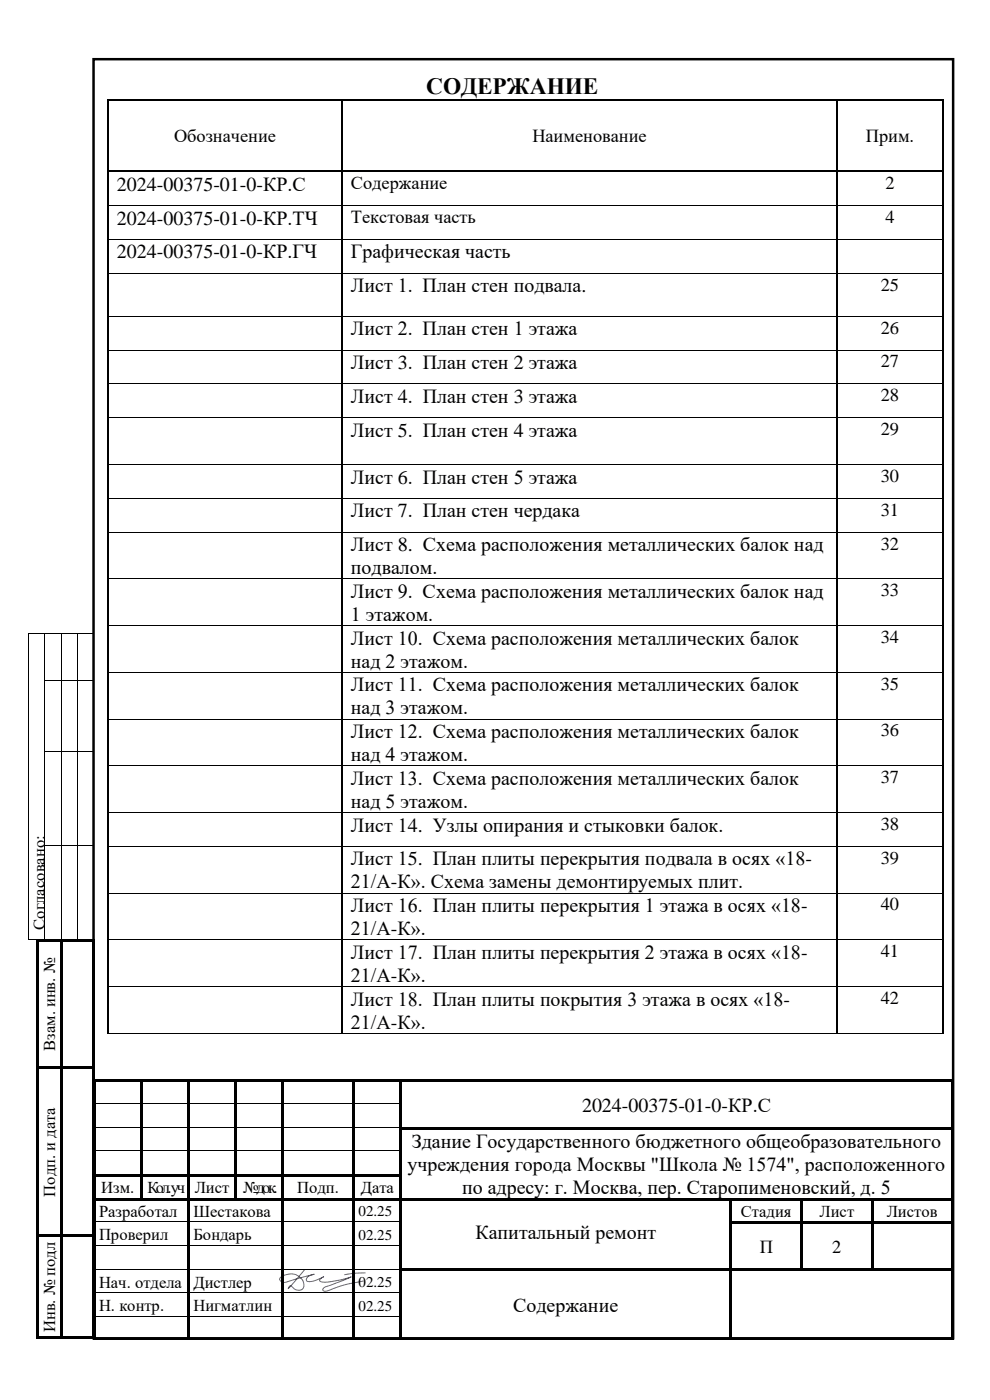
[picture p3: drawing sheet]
<svg xmlns="http://www.w3.org/2000/svg" width="210mm" height="297mm" viewBox="0 0 210 297" stroke-linecap="round" stroke-linejoin="round" font-family="sans-serif">
<defs><g id="words">
<text font-size="5" x="90.4" y="19.9">СОДЕРЖАНИЕ</text>
<g font-size="4.2">
<text x="24.8" y="40.5">2024-00375-01-0-КР.С</text>
<text x="24.8" y="47.6">2024-00375-01-0-КР.ТЧ</text>
<text x="24.8" y="54.8">2024-00375-01-0-КР.ГЧ</text>
<text x="74.4" y="54.8">Графическая часть</text>
<text x="74.4" y="62">Лист 1. План стен подвала.</text>
<text x="74.4" y="71.1">Лист 2. План стен 1 этажа</text>
<text x="74.4" y="78.3">Лист 3. План стен 2 этажа</text>
<text x="74.4" y="85.5">Лист 4. План стен 3 этажа</text>
<text x="74.4" y="92.6">Лист 5. План стен 4 этажа</text>
<text x="74.4" y="102.6">Лист 6. План стен 5 этажа</text>
<text x="74.4" y="109.7">Лист 7. План стен чердака</text>
<text x="74.4" y="116.9">Лист 8. Схема расположения металлических балок над</text>
<text x="74.4" y="121.8">подвалом.</text>
<text x="74.4" y="126.8">Лист 9. Схема расположения металлических балок над</text>
<text x="74.4" y="131.7">1 этажом.</text>
<text x="74.4" y="136.8">Лист 10. Схема расположения металлических балок</text>
<text x="74.4" y="141.6">над 2 этажом.</text>
<text x="74.4" y="146.7">Лист 11. Схема расположения металлических балок</text>
<text x="74.4" y="151.5">над 3 этажом.</text>
<text x="74.4" y="156.6">Лист 12. Схема расположения металлических балок</text>
<text x="74.4" y="161.4">над 4 этажом.</text>
<text x="74.4" y="166.5">Лист 13. Схема расположения металлических балок</text>
<text x="74.4" y="171.3">над 5 этажом.</text>
<text x="74.4" y="176.4">Лист 14. Узлы опирания и стыковки балок.</text>
<text x="74.4" y="183.6">Лист 15. План плиты перекрытия подвала в осях «18-</text>
<text x="74.4" y="188.5">21/А-К». Схема замены демонтируемых плит.</text>
<text x="74.4" y="193.5">Лист 16. План плиты перекрытия 1 этажа в осях «18-</text>
<text x="74.4" y="198.4">21/А-К».</text>
<text x="74.4" y="203.4">Лист 17. План плиты перекрытия 2 этажа в осях «18-</text>
<text x="74.4" y="208.3">21/А-К».</text>
<text x="74.4" y="213.4">Лист 18. План плиты покрытия 3 этажа в осях «18-</text>
<text x="74.4" y="218.2">21/А-К».</text>
<text x="123.5" y="235.8">2024-00375-01-0-КР.С</text>
<text x="87.4" y="243.5">Здание Государственного бюджетного общеобразовательного</text>
<text x="86.5" y="248.4">учреждения города Москвы &quot;Школа № 1574&quot;, расположенного</text>
<text x="98" y="253.3">по адресу: г. Москва, пер. Старопименовский, д. 5</text>
<text x="100.9" y="262.9">Капитальный ремонт</text>
<text x="108.9" y="278.4">Содержание</text>
</g>
<g font-size="3.9">
<text x="36.9" y="30.1">Обозначение</text>
<text x="112.9" y="30.1">Наименование</text>
<text x="183.7" y="30.1">Прим.</text>
<text x="74.4" y="40.1">Содержание</text>
<text x="187.8" y="40.1">2</text>
<text x="74.4" y="47.3">Текстовая часть</text>
<text x="187.8" y="47.3">4</text>
<text x="186.9" y="61.7">25</text>
<text x="186.9" y="70.8">26</text>
<text x="186.9" y="77.9">27</text>
<text x="186.9" y="85.1">28</text>
<text x="186.9" y="92.3">29</text>
<text x="186.9" y="102.3">30</text>
<text x="186.9" y="109.4">31</text>
<text x="186.9" y="116.6">32</text>
<text x="186.9" y="126.5">33</text>
<text x="186.9" y="136.4">34</text>
<text x="186.9" y="146.3">35</text>
<text x="186.9" y="156.2">36</text>
<text x="186.9" y="166.1">37</text>
<text x="186.9" y="176.1">38</text>
<text x="186.9" y="183.2">39</text>
<text x="186.9" y="193.1">40</text>
<text x="186.9" y="203.1">41</text>
<text x="186.9" y="213">42</text>
<text x="161.2" y="265.8">П</text>
<text x="176.6" y="265.8">2</text>
</g>
<g font-size="3.5">
<text x="9.5" y="197.3" transform="rotate(-90 9.5 197.3)">Согласовано:</text>
<text x="11.7" y="223" transform="rotate(-90 11.7 223)">Взам. инв. №</text>
<text x="11.7" y="253.9" transform="rotate(-90 11.7 253.9)">Подп. и дата</text>
<text x="21.5" y="253.2">Изм.</text>
<text x="31.3" y="253.2">Кол. уч</text>
<text x="41.3" y="253.2">Лист</text>
<text x="51.6" y="253.2">№док.</text>
<text x="63" y="253.2">Подп.</text>
<text x="76.5" y="253.2">Дата</text>
<text x="21" y="258.1">Разработал</text>
<text x="21" y="263.1">Проверил</text>
<text x="41" y="258.1">Шестакова</text>
<text x="41" y="263.1">Бондарь</text>
<text x="157.2" y="258.1">Стадия</text>
<text x="173.9" y="258.1">Лист</text>
<text x="188.1" y="258.1">Листов</text>
<text x="21" y="273.2">Нач. отдела</text>
<text x="41" y="273.2">Дистлер</text>
<text x="21" y="278.2">Н. контр.</text>
<text x="41" y="278.2">Нигматлин</text>
<text x="11.7" y="282.6" transform="rotate(-90 11.7 282.6)">Инв. № подл</text>
</g>
<g font-size="3.2">
<text x="76" y="258">02.25</text>
<text x="76" y="263">02.25</text>
<text x="76" y="273">02.25</text>
<text x="76" y="278">02.25</text>
</g>
</g></defs>
<path d="M64.7 269.3l-3.6 4.1a.55 .55 0 0 1 .5-.6 .55 .55 0 0 1 .6 .4 1.21 1.21 0 0 0 1.4 .6 1.21 1.21 0 0 0 .9-1.3l-.2-.6-.3-.6a3.1 3.1 0 0 0-4.7 0 1.38 1.38 0 0 0 2.1 .5l5.3-1.5-.7 .2a1.08 1.08 0 0 0-.9 1.3l.5 .1 .8-.1 2.3-.9-.7 .4a.42 .42 0 0 0-.1 .5 .42 .42 0 0 0 .6 .2h1.1l2.1-.4 2.8-.7-4.9 1.9a1.13 1.13 0 0 0-1.1 .9 1.81 1.81 0 0 0 2-.2l2.8-1 3.8-.7" fill="none" stroke="#3f00ff" stroke-width=".21"/>
<path d="M77.5 270.1h-2.4l-2.1 .3" fill="none" stroke="#003fff" stroke-width=".21"/>
<g fill="#000">
<path d="M22.7 21h.4v.3h-.4z" fill-rule="evenodd"/>
<path d="M22.7 21h.4v.3h-.4z" fill-rule="evenodd"/>
<path d="M22.7 36h.4v.5h-.4z" fill-rule="evenodd"/>
<path d="M72.4 21h.3v.3h-.3z" fill-rule="evenodd"/>
<path d="M72.4 36.5h.3z" fill-rule="evenodd"/>
<path d="M72.4 36h.5v.2h-.5z" fill-rule="evenodd"/>
<path d="M72.4 36.3h.5v.2h-.5z" fill-rule="evenodd"/>
<path d="M177.4 21h.4v.3h-.4z" fill-rule="evenodd"/>
<path d="M177.4 36.5h.4z" fill-rule="evenodd"/>
<path d="M177.4 36h.5v.2h-.5z" fill-rule="evenodd"/>
<path d="M177.4 36.3h.5v.2h-.5z" fill-rule="evenodd"/>
<path d="M199.9 21h.3v.3h-.3z" fill-rule="evenodd"/>
<path d="M199.9 21h.3v.3h-.3z" fill-rule="evenodd"/>
<path d="M199.9 36h.3v.5h-.3z" fill-rule="evenodd"/>
<path d="M22.7 43.5h.4v.2h-.4z" fill-rule="evenodd"/>
<path d="M22.7 50.7h.4v.2h-.4z" fill-rule="evenodd"/>
<path d="M22.7 57.9h.4v.1h-.4z" fill-rule="evenodd"/>
<path d="M72.4 43.5h.3v.2h-.3z" fill-rule="evenodd"/>
<path d="M72.4 50.7h.3v.2h-.3z" fill-rule="evenodd"/>
<path d="M72.4 57.9h.3v.1h-.3z" fill-rule="evenodd"/>
<path d="M177.4 43.5h.4v.2h-.4z" fill-rule="evenodd"/>
<path d="M177.4 50.7h.4v.2h-.4z" fill-rule="evenodd"/>
<path d="M177.4 57.9h.4v.1h-.4z" fill-rule="evenodd"/>
<path d="M199.9 43.5h.3v.2h-.3z" fill-rule="evenodd"/>
<path d="M199.9 50.7h.3v.2h-.3z" fill-rule="evenodd"/>
<path d="M199.9 57.9h.3v.1h-.3z" fill-rule="evenodd"/>
<path d="M22.7 67h.4v.1h-.4z" fill-rule="evenodd"/>
<path d="M22.7 74.2h.4v.1h-.4z" fill-rule="evenodd"/>
<path d="M72.4 67h.3v.1h-.3z" fill-rule="evenodd"/>
<path d="M72.4 74.2h.3v.1h-.3z" fill-rule="evenodd"/>
<path d="M177.4 67h.4v.1h-.4z" fill-rule="evenodd"/>
<path d="M177.4 74.2h.4v.1h-.4z" fill-rule="evenodd"/>
<path d="M199.9 67h.3v.1h-.3z" fill-rule="evenodd"/>
<path d="M199.9 74.2h.3v.1h-.3z" fill-rule="evenodd"/>
<path d="M22.7 81.4h.4v.1h-.4z" fill-rule="evenodd"/>
<path d="M22.7 88.5h.4v.2h-.4z" fill-rule="evenodd"/>
<path d="M22.7 98.4h.4v.2h-.4z" fill-rule="evenodd"/>
<path d="M72.4 81.4h.3v.1h-.3z" fill-rule="evenodd"/>
<path d="M72.4 88.5h.3v.2h-.3z" fill-rule="evenodd"/>
<path d="M72.4 98.4h.3v.2h-.3z" fill-rule="evenodd"/>
<path d="M177.4 81.4h.4v.1h-.4z" fill-rule="evenodd"/>
<path d="M177.4 88.5h.4v.2h-.4z" fill-rule="evenodd"/>
<path d="M177.4 98.4h.4v.2h-.4z" fill-rule="evenodd"/>
<path d="M199.9 81.4h.3v.1h-.3z" fill-rule="evenodd"/>
<path d="M199.9 88.5h.3v.2h-.3z" fill-rule="evenodd"/>
<path d="M199.9 98.4h.3v.2h-.3z" fill-rule="evenodd"/>
<path d="M22.7 105.6h.4v.2h-.4z" fill-rule="evenodd"/>
<path d="M22.7 112.8h.4v.2h-.4z" fill-rule="evenodd"/>
<path d="M72.4 105.6h.3v.2h-.3z" fill-rule="evenodd"/>
<path d="M72.4 112.8h.3v.2h-.3z" fill-rule="evenodd"/>
<path d="M177.4 105.6h.4v.2h-.4z" fill-rule="evenodd"/>
<path d="M177.4 112.8h.4v.2h-.4z" fill-rule="evenodd"/>
<path d="M199.9 105.6h.3v.2h-.3z" fill-rule="evenodd"/>
<path d="M199.9 112.8h.3v.2h-.3z" fill-rule="evenodd"/>
<path d="M5.9 134.2h.2v.2h-.2z" fill-rule="evenodd"/>
<path d="M5.9 134.2h.2v.2h-.2z" fill-rule="evenodd"/>
<path d="M9.4 134.2h.2v.2h-.2z" fill-rule="evenodd"/>
<path d="M12.9 134.2h.1v.2h-.1z" fill-rule="evenodd"/>
<path d="M16.4 134.2h.2v.2h-.2z" fill-rule="evenodd"/>
<path d="M19.9 134.2h.1v.2h-.1z" fill-rule="evenodd"/>
<path d="M19.9 134.2h.1v.2h-.1z" fill-rule="evenodd"/>
<path d="M22.7 122.7h.4v.2h-.4z" fill-rule="evenodd"/>
<path d="M22.7 132.6h.4v.2h-.4z" fill-rule="evenodd"/>
<path d="M72.4 122.7h.3v.2h-.3z" fill-rule="evenodd"/>
<path d="M72.4 132.6h.3v.2h-.3z" fill-rule="evenodd"/>
<path d="M177.4 122.7h.4v.2h-.4z" fill-rule="evenodd"/>
<path d="M177.4 132.6h.4v.2h-.4z" fill-rule="evenodd"/>
<path d="M199.9 122.7h.3v.2h-.3z" fill-rule="evenodd"/>
<path d="M199.9 132.6h.3v.2h-.3z" fill-rule="evenodd"/>
<path d="M5.9 144.3h.2v.1h-.2z" fill-rule="evenodd"/>
<path d="M5.9 159.2h.2v.2h-.2z" fill-rule="evenodd"/>
<path d="M9.4 144.3h.2v.1h-.2z" fill-rule="evenodd"/>
<path d="M9.4 159.2h.2v.2h-.2z" fill-rule="evenodd"/>
<path d="M12.9 144.3h.1v.1h-.1z" fill-rule="evenodd"/>
<path d="M12.9 159.2h.1v.2h-.1z" fill-rule="evenodd"/>
<path d="M16.4 144.3h.2v.1h-.2z" fill-rule="evenodd"/>
<path d="M16.4 159.2h.2v.2h-.2z" fill-rule="evenodd"/>
<path d="M19.9 144.3h.1v.1h-.1z" fill-rule="evenodd"/>
<path d="M19.9 159.2h.1v.2h-.1z" fill-rule="evenodd"/>
<path d="M22.7 142.6h.4v.1h-.4z" fill-rule="evenodd"/>
<path d="M22.7 152.5h.4v.1h-.4z" fill-rule="evenodd"/>
<path d="M72.4 142.6h.3v.1h-.3z" fill-rule="evenodd"/>
<path d="M72.4 152.5h.3v.1h-.3z" fill-rule="evenodd"/>
<path d="M177.4 142.6h.4v.1h-.4z" fill-rule="evenodd"/>
<path d="M177.4 152.5h.4v.1h-.4z" fill-rule="evenodd"/>
<path d="M199.9 142.6h.3v.1h-.3z" fill-rule="evenodd"/>
<path d="M199.9 152.5h.3v.1h-.3z" fill-rule="evenodd"/>
<path d="M5.9 179.3h.2v.1h-.2z" fill-rule="evenodd"/>
<path d="M9.4 179.3h.2v.1h-.2z" fill-rule="evenodd"/>
<path d="M12.9 179.3h.1v.1h-.1z" fill-rule="evenodd"/>
<path d="M16.4 179.3h.2v.1h-.2z" fill-rule="evenodd"/>
<path d="M19.9 179.3h.1v.1h-.1z" fill-rule="evenodd"/>
<path d="M22.7 162.4h.4v.1h-.4z" fill-rule="evenodd"/>
<path d="M22.7 172.3h.4v.1h-.4z" fill-rule="evenodd"/>
<path d="M22.7 179.5h.4v.1h-.4z" fill-rule="evenodd"/>
<path d="M72.4 162.4h.3v.1h-.3z" fill-rule="evenodd"/>
<path d="M72.4 172.3h.3v.1h-.3z" fill-rule="evenodd"/>
<path d="M72.4 179.5h.3v.1h-.3z" fill-rule="evenodd"/>
<path d="M177.4 162.4h.4v.1h-.4z" fill-rule="evenodd"/>
<path d="M177.4 172.3h.4v.1h-.4z" fill-rule="evenodd"/>
<path d="M177.4 179.5h.4v.1h-.4z" fill-rule="evenodd"/>
<path d="M199.9 162.4h.3v.1h-.3z" fill-rule="evenodd"/>
<path d="M199.9 172.3h.3v.1h-.3z" fill-rule="evenodd"/>
<path d="M199.9 179.5h.3v.1h-.3z" fill-rule="evenodd"/>
<path d="M5.9 199.3h.2v.1h-.2z" fill-rule="evenodd"/>
<path d="M5.9 199.3h.2v.1h-.2z" fill-rule="evenodd"/>
<path d="M7.7 199.3h.5v.6h-.5z" fill-rule="evenodd"/>
<path d="M7.7 199.3h.5v.5h-.5z" fill-rule="evenodd"/>
<path d="M8.2 199.3h4.5v.5h-4.5z" fill-rule="evenodd"/>
<path d="M9.4 199.3h.2v.1h-.2z" fill-rule="evenodd"/>
<path d="M12.7 199.8l.5 .1z" fill-rule="evenodd"/>
<path d="M12.7 199.3h.5v.5h-.5z" fill-rule="evenodd"/>
<path d="M12.9 199.3h.1v.1h-.1z" fill-rule="evenodd"/>
<path d="M13.2 199.3h6.5v.5h-6.5z" fill-rule="evenodd"/>
<path d="M16.4 199.3h.2v.1h-.2z" fill-rule="evenodd"/>
<path d="M19.7 199.3h.5v.6h-.5z" fill-rule="evenodd"/>
<path d="M19.7 199.3h.5v.5h-.5z" fill-rule="evenodd"/>
<path d="M19.9 199.3h.1v.1h-.1z" fill-rule="evenodd"/>
<path d="M19.9 199.3h.1v.1h-.1z" fill-rule="evenodd"/>
<path d="M22.7 189.4h.4v.2h-.4z" fill-rule="evenodd"/>
<path d="M22.7 199.3h.4v.2h-.4z" fill-rule="evenodd"/>
<path d="M72.4 189.4h.3v.2h-.3z" fill-rule="evenodd"/>
<path d="M72.4 199.3h.3v.2h-.3z" fill-rule="evenodd"/>
<path d="M177.4 189.4h.4v.2h-.4z" fill-rule="evenodd"/>
<path d="M177.4 199.3h.4v.2h-.4z" fill-rule="evenodd"/>
<path d="M199.9 189.4h.3v.2h-.3z" fill-rule="evenodd"/>
<path d="M199.9 199.3h.3v.2h-.3z" fill-rule="evenodd"/>
<path d="M22.7 209.2h.4v.2h-.4z" fill-rule="evenodd"/>
<path d="M72.4 209.2h.3v.2h-.3z" fill-rule="evenodd"/>
<path d="M72.4 219.2h.1v.1h-.1z" fill-rule="evenodd"/>
<path d="M177.4 209.2h.4v.2h-.4z" fill-rule="evenodd"/>
<path d="M177.4 219.2h.2v.1h-.2z" fill-rule="evenodd"/>
<path d="M199.9 209.2h.3v.2h-.3z" fill-rule="evenodd"/>
<path d="M199.9 219.2h.3v.1h-.3z" fill-rule="evenodd"/>
<path d="M7.7 199.9h.5v26.4h-.5z" fill-rule="evenodd"/>
<path d="M7.7 226.3h.5v.6h-.5z" fill-rule="evenodd"/>
<path d="M8.2 226.3h4.5v.5h-4.5z" fill-rule="evenodd"/>
<path d="M12.7 199.9h.5v26.4h-.5z" fill-rule="evenodd"/>
<path d="M12.7 226.3h.5v.6h-.5z" fill-rule="evenodd"/>
<path d="M13.2 226.3h6.5v.5h-6.5z" fill-rule="evenodd"/>
<path d="M19.7 199.9h.5v26.4h-.5z" fill-rule="evenodd"/>
<path d="M19.7 226.3h.5v.6h-.5z" fill-rule="evenodd"/>
<path d="M19.7 229.1h.5v.5h-.5z" fill-rule="evenodd"/>
<path d="M19.7 229.1h.5v.5h-.5z" fill-rule="evenodd"/>
<path d="M19.7 229.6h.5v4.5h-.5z" fill-rule="evenodd"/>
<path d="M19.7 234.1h.5v.5h-.5z" fill-rule="evenodd"/>
<path d="M19.7 234.6h.5v4.5h-.5z" fill-rule="evenodd"/>
<path d="M19.7 239.1h.5v.5h-.5z" fill-rule="evenodd"/>
<path d="M20.2 229.1h9.6v.5h-9.6z" fill-rule="evenodd"/>
<path d="M29.8 229.6h.5z" fill-rule="evenodd"/>
<path d="M29.8 229.1h.5v.5h-.5z" fill-rule="evenodd"/>
<path d="M29.8 229.6h.5v4.5h-.5z" fill-rule="evenodd"/>
<path d="M29.8 234.1h.5v.5h-.5z" fill-rule="evenodd"/>
<path d="M29.8 234.6h.5v4.5h-.5z" fill-rule="evenodd"/>
<path d="M29.8 239.1h.5v.5h-.5z" fill-rule="evenodd"/>
<path d="M30.3 229.1h9.5v.5h-9.5z" fill-rule="evenodd"/>
<path d="M39.8 229.6h.5z" fill-rule="evenodd"/>
<path d="M39.8 229.1h.5v.5h-.5z" fill-rule="evenodd"/>
<path d="M39.8 229.6h.5v4.5h-.5z" fill-rule="evenodd"/>
<path d="M39.8 234.1h.5v.5h-.5z" fill-rule="evenodd"/>
<path d="M39.8 234.6h.5v4.5h-.5z" fill-rule="evenodd"/>
<path d="M39.8 239.1h.5v.5h-.5z" fill-rule="evenodd"/>
<path d="M40.3 229.1h9.4v.5h-9.4z" fill-rule="evenodd"/>
<path d="M49.7 229.6h.6z" fill-rule="evenodd"/>
<path d="M49.7 229.1h.6v.5h-.6z" fill-rule="evenodd"/>
<path d="M49.7 229.6h.6v4.5h-.6z" fill-rule="evenodd"/>
<path d="M49.7 234.1h.6v.5h-.6z" fill-rule="evenodd"/>
<path d="M49.7 234.6h.6v4.5h-.6z" fill-rule="evenodd"/>
<path d="M49.7 239.1h.6v.5h-.6z" fill-rule="evenodd"/>
<path d="M50.3 229.1h9.4v.5h-9.4z" fill-rule="evenodd"/>
<path d="M59.7 229.6h.5z" fill-rule="evenodd"/>
<path d="M59.7 229.1h.5v.5h-.5z" fill-rule="evenodd"/>
<path d="M59.7 229.6h.5v4.5h-.5z" fill-rule="evenodd"/>
<path d="M59.7 234.1h.5v.5h-.5z" fill-rule="evenodd"/>
<path d="M59.7 234.6h.5v4.5h-.5z" fill-rule="evenodd"/>
<path d="M59.7 239.1h.5v.5h-.5z" fill-rule="evenodd"/>
<path d="M60.2 229.1h14.6v.5h-14.6z" fill-rule="evenodd"/>
<path d="M74.8 229.6h.5z" fill-rule="evenodd"/>
<path d="M74.8 229.1h.5v.5h-.5z" fill-rule="evenodd"/>
<path d="M74.8 229.6h.5v4.5h-.5z" fill-rule="evenodd"/>
<path d="M74.8 234.1h.5v.5h-.5z" fill-rule="evenodd"/>
<path d="M74.8 234.6h.5v4.5h-.5z" fill-rule="evenodd"/>
<path d="M74.8 239.1h.5v.5h-.5z" fill-rule="evenodd"/>
<path d="M75.3 229.1h9.5v.5h-9.5z" fill-rule="evenodd"/>
<path d="M84.8 229.6h.5z" fill-rule="evenodd"/>
<path d="M84.8 229.1h.5v.5h-.5z" fill-rule="evenodd"/>
<path d="M84.8 229.6h.5v4.5h-.5z" fill-rule="evenodd"/>
<path d="M84.8 234.1h.5v.5h-.5z" fill-rule="evenodd"/>
<path d="M84.8 234.6h.5v4.5h-.5z" fill-rule="evenodd"/>
<path d="M84.8 239.1h.5v.5h-.5z" fill-rule="evenodd"/>
<path d="M85.3 229.1h116.5v.5h-116.5z" fill-rule="evenodd"/>
<path d="M85.3 239.1h116.5v.5h-116.5z" fill-rule="evenodd"/>
<path d="M201.8 229.1h.5v.5h-.5z" fill-rule="evenodd"/>
<path d="M201.8 229.1h.5v.5h-.5z" fill-rule="evenodd"/>
<path d="M201.8 229.6h.5v4.5h-.5z" fill-rule="evenodd"/>
<path d="M201.8 234.1h.5v.5h-.5z" fill-rule="evenodd"/>
<path d="M201.8 234.6h.5v4.5h-.5z" fill-rule="evenodd"/>
<path d="M201.8 239.1h.5v.5h-.5z" fill-rule="evenodd"/>
<path d="M19.7 239.6h.5v4.5h-.5z" fill-rule="evenodd"/>
<path d="M19.7 244.1h.5v.5h-.5z" fill-rule="evenodd"/>
<path d="M19.7 244.6h.5v4.5h-.5z" fill-rule="evenodd"/>
<path d="M19.7 249.1h.5v.5h-.5z" fill-rule="evenodd"/>
<path d="M19.7 249.6h.5v4.5h-.5z" fill-rule="evenodd"/>
<path d="M19.7 254.1h.5v.6h-.5z" fill-rule="evenodd"/>
<path d="M19.7 254.7h.5v4.4h-.5z" fill-rule="evenodd"/>
<path d="M19.7 259.1h.5v.6h-.5z" fill-rule="evenodd"/>
<path d="M20.2 249.1h9.6v.5h-9.6z" fill-rule="evenodd"/>
<path d="M20.2 254.1h9.6v.5h-9.6z" fill-rule="evenodd"/>
<path d="M29.8 239.6h.5v4.5h-.5z" fill-rule="evenodd"/>
<path d="M29.8 244.1h.5v.5h-.5z" fill-rule="evenodd"/>
<path d="M29.8 244.6h.5v4.5h-.5z" fill-rule="evenodd"/>
<path d="M29.8 249.1h.5v.5h-.5z" fill-rule="evenodd"/>
<path d="M29.8 249.6h.5v4.5h-.5z" fill-rule="evenodd"/>
<path d="M29.8 254.1h.5v.5h-.5z" fill-rule="evenodd"/>
<path d="M30.3 249.1h9.5v.5h-9.5z" fill-rule="evenodd"/>
<path d="M30.3 254.1h9.5v.5h-9.5z" fill-rule="evenodd"/>
<path d="M39.8 239.6h.5v4.5h-.5z" fill-rule="evenodd"/>
<path d="M39.8 244.1h.5v.5h-.5z" fill-rule="evenodd"/>
<path d="M39.8 244.6h.5v4.5h-.5z" fill-rule="evenodd"/>
<path d="M39.8 249.1h.5v.5h-.5z" fill-rule="evenodd"/>
<path d="M39.8 249.6h.5v4.5h-.5z" fill-rule="evenodd"/>
<path d="M39.8 254.1h.5v.6h-.5z" fill-rule="evenodd"/>
<path d="M39.8 254.7h.5v4.4h-.5z" fill-rule="evenodd"/>
<path d="M39.8 259.1h.5v.6h-.5z" fill-rule="evenodd"/>
<path d="M40.3 249.1h9.4v.5h-9.4z" fill-rule="evenodd"/>
<path d="M40.3 254.1h9.4v.5h-9.4z" fill-rule="evenodd"/>
<path d="M49.7 239.6h.6v4.5h-.6z" fill-rule="evenodd"/>
<path d="M49.7 244.1h.6v.5h-.6z" fill-rule="evenodd"/>
<path d="M49.7 244.6h.6v4.5h-.6z" fill-rule="evenodd"/>
<path d="M49.7 249.1h.6v.5h-.6z" fill-rule="evenodd"/>
<path d="M49.7 249.6h.6v4.5h-.6z" fill-rule="evenodd"/>
<path d="M49.7 254.1h.6v.5h-.6z" fill-rule="evenodd"/>
<path d="M50.3 249.1h9.4v.5h-9.4z" fill-rule="evenodd"/>
<path d="M50.3 254.1h9.4v.5h-9.4z" fill-rule="evenodd"/>
<path d="M59.7 239.6h.5v4.5h-.5z" fill-rule="evenodd"/>
<path d="M59.7 244.1h.5v.5h-.5z" fill-rule="evenodd"/>
<path d="M59.7 244.6h.5v4.5h-.5z" fill-rule="evenodd"/>
<path d="M59.7 249.1h.5v.5h-.5z" fill-rule="evenodd"/>
<path d="M59.7 249.6h.5v4.5h-.5z" fill-rule="evenodd"/>
<path d="M59.7 254.1h.5v.6h-.5z" fill-rule="evenodd"/>
<path d="M59.7 254.7h.5v4.4h-.5z" fill-rule="evenodd"/>
<path d="M59.7 259.1h.5v.6h-.5z" fill-rule="evenodd"/>
<path d="M60.2 249.1h14.6v.5h-14.6z" fill-rule="evenodd"/>
<path d="M60.2 254.1h14.6v.5h-14.6z" fill-rule="evenodd"/>
<path d="M74.8 239.6h.5v4.5h-.5z" fill-rule="evenodd"/>
<path d="M74.8 244.1h.5v.5h-.5z" fill-rule="evenodd"/>
<path d="M74.8 244.6h.5v4.5h-.5z" fill-rule="evenodd"/>
<path d="M74.8 249.1h.5v.5h-.5z" fill-rule="evenodd"/>
<path d="M74.8 249.6h.5v4.5h-.5z" fill-rule="evenodd"/>
<path d="M74.8 254.1h.5v.6h-.5z" fill-rule="evenodd"/>
<path d="M74.8 254.7h.5v4.4h-.5z" fill-rule="evenodd"/>
<path d="M74.8 259.1h.5v.6h-.5z" fill-rule="evenodd"/>
<path d="M75.3 249.1h9.5v.5h-9.5z" fill-rule="evenodd"/>
<path d="M75.3 254.1h9.5v.5h-9.5z" fill-rule="evenodd"/>
<path d="M84.8 239.6h.5v4.5h-.5z" fill-rule="evenodd"/>
<path d="M84.8 244.1h.5v.5h-.5z" fill-rule="evenodd"/>
<path d="M84.8 244.6h.5v4.5h-.5z" fill-rule="evenodd"/>
<path d="M84.8 249.1h.5v.5h-.5z" fill-rule="evenodd"/>
<path d="M84.8 249.6h.5v4.5h-.5z" fill-rule="evenodd"/>
<path d="M84.8 254.1h.5v.6h-.5z" fill-rule="evenodd"/>
<path d="M84.8 254.7h.5v4.4h-.5z" fill-rule="evenodd"/>
<path d="M84.8 259.1h.5v.6h-.5z" fill-rule="evenodd"/>
<path d="M85.3 254.1h69.5v.5h-69.5z" fill-rule="evenodd"/>
<path d="M154.8 254.6l.5 .1z" fill-rule="evenodd"/>
<path d="M154.8 254.1h.5v.5h-.5z" fill-rule="evenodd"/>
<path d="M154.8 254.7h.5v4.4h-.5z" fill-rule="evenodd"/>
<path d="M154.8 259.1h.5v.6h-.5z" fill-rule="evenodd"/>
<path d="M155.3 254.1h14.5v.5h-14.5z" fill-rule="evenodd"/>
<path d="M155.3 259.1h14.5v.5h-14.5z" fill-rule="evenodd"/>
<path d="M169.8 254.6l.5 .1z" fill-rule="evenodd"/>
<path d="M169.8 254.1h.5v.5h-.5z" fill-rule="evenodd"/>
<path d="M169.8 254.7h.5v4.4h-.5z" fill-rule="evenodd"/>
<path d="M169.8 259.1h.5v.6h-.5z" fill-rule="evenodd"/>
<path d="M170.3 254.1h14.5v.5h-14.5z" fill-rule="evenodd"/>
<path d="M170.3 259.1h14.5v.5h-14.5z" fill-rule="evenodd"/>
<path d="M184.8 254.6l.5 .1z" fill-rule="evenodd"/>
<path d="M184.8 254.1h.5v.5h-.5z" fill-rule="evenodd"/>
<path d="M184.8 254.7h.5v4.4h-.5z" fill-rule="evenodd"/>
<path d="M184.8 259.1h.5v.6h-.5z" fill-rule="evenodd"/>
<path d="M185.3 254.1h16.5v.5h-16.5z" fill-rule="evenodd"/>
<path d="M185.3 259.1h16.5v.5h-16.5z" fill-rule="evenodd"/>
<path d="M201.8 239.6h.5v4.5h-.5z" fill-rule="evenodd"/>
<path d="M201.8 244.1h.5v.5h-.5z" fill-rule="evenodd"/>
<path d="M201.8 244.6h.5v4.5h-.5z" fill-rule="evenodd"/>
<path d="M201.8 249.1h.5v.5h-.5z" fill-rule="evenodd"/>
<path d="M201.8 249.6h.5v4.5h-.5z" fill-rule="evenodd"/>
<path d="M201.8 254.1h.5v.6h-.5z" fill-rule="evenodd"/>
<path d="M201.8 254.7h.5v4.4h-.5z" fill-rule="evenodd"/>
<path d="M201.8 259.1h.5v.6h-.5z" fill-rule="evenodd"/>
<path d="M7.7 226.9h.5v35h-.5z" fill-rule="evenodd"/>
<path d="M7.7 261.9h.5v.5h-.5z" fill-rule="evenodd"/>
<path d="M8.2 261.9h4.5v.5h-4.5z" fill-rule="evenodd"/>
<path d="M12.7 226.9h.5v35h-.5z" fill-rule="evenodd"/>
<path d="M12.7 261.9h.5v.5h-.5z" fill-rule="evenodd"/>
<path d="M13.2 261.9h6.5v.5h-6.5z" fill-rule="evenodd"/>
<path d="M19.7 226.9h.5v35h-.5z" fill-rule="evenodd"/>
<path d="M19.7 261.9h.5v.5h-.5z" fill-rule="evenodd"/>
<path d="M19.7 259.7h.5v4.4h-.5z" fill-rule="evenodd"/>
<path d="M19.7 264.1h.5v.6h-.5z" fill-rule="evenodd"/>
<path d="M19.7 264.7h.5v4.5h-.5z" fill-rule="evenodd"/>
<path d="M19.7 269.2h.5v.5h-.5z" fill-rule="evenodd"/>
<path d="M19.7 269.7h.5v4.5h-.5z" fill-rule="evenodd"/>
<path d="M19.7 274.2h.5v.5h-.5z" fill-rule="evenodd"/>
<path d="M19.7 274.7h.5v4.4h-.5z" fill-rule="evenodd"/>
<path d="M19.7 279.1h.5v.6h-.5z" fill-rule="evenodd"/>
<path d="M39.8 259.7h.5v4.4h-.5z" fill-rule="evenodd"/>
<path d="M39.8 264.1h.5v.6h-.5z" fill-rule="evenodd"/>
<path d="M39.8 264.7h.5v4.5h-.5z" fill-rule="evenodd"/>
<path d="M39.8 269.2h.5v.5h-.5z" fill-rule="evenodd"/>
<path d="M39.8 269.7h.5v4.5h-.5z" fill-rule="evenodd"/>
<path d="M39.8 274.2h.5v.5h-.5z" fill-rule="evenodd"/>
<path d="M39.8 274.7h.5v4.4h-.5z" fill-rule="evenodd"/>
<path d="M39.8 279.1h.5v.6h-.5z" fill-rule="evenodd"/>
<path d="M59.7 259.7h.5v4.4h-.5z" fill-rule="evenodd"/>
<path d="M59.7 264.1h.5v.6h-.5z" fill-rule="evenodd"/>
<path d="M59.7 264.7h.5v4.5h-.5z" fill-rule="evenodd"/>
<path d="M59.7 269.2h.5v.5h-.5z" fill-rule="evenodd"/>
<path d="M59.7 269.7h.5v4.5h-.5z" fill-rule="evenodd"/>
<path d="M59.7 274.2h.5v.5h-.5z" fill-rule="evenodd"/>
<path d="M59.7 274.7h.5v4.4h-.5z" fill-rule="evenodd"/>
<path d="M59.7 279.1h.5v.6h-.5z" fill-rule="evenodd"/>
<path d="M74.8 259.7h.5v4.4h-.5z" fill-rule="evenodd"/>
<path d="M74.8 264.1h.5v.6h-.5z" fill-rule="evenodd"/>
<path d="M74.8 264.7h.5v4.5h-.5z" fill-rule="evenodd"/>
<path d="M74.8 269.2h.5v.5h-.5z" fill-rule="evenodd"/>
<path d="M74.8 269.7h.5v4.5h-.5z" fill-rule="evenodd"/>
<path d="M74.8 274.2h.5v.5h-.5z" fill-rule="evenodd"/>
<path d="M74.8 274.7h.5v4.4h-.5z" fill-rule="evenodd"/>
<path d="M74.8 279.1h.5v.6h-.5z" fill-rule="evenodd"/>
<path d="M84.8 259.7h.5v4.4h-.5z" fill-rule="evenodd"/>
<path d="M84.8 264.1h.5v.6h-.5z" fill-rule="evenodd"/>
<path d="M84.8 264.7h.5v4.5h-.5z" fill-rule="evenodd"/>
<path d="M84.8 269.2h.5v.5h-.5z" fill-rule="evenodd"/>
<path d="M84.8 269.7h.5v4.5h-.5z" fill-rule="evenodd"/>
<path d="M84.8 274.2h.5v.5h-.5z" fill-rule="evenodd"/>
<path d="M84.8 274.7h.5v4.4h-.5z" fill-rule="evenodd"/>
<path d="M84.8 279.1h.5v.6h-.5z" fill-rule="evenodd"/>
<path d="M85.3 269.2h69.5v.5h-69.5z" fill-rule="evenodd"/>
<path d="M154.8 259.7h.5v4.4h-.5z" fill-rule="evenodd"/>
<path d="M154.8 264.1h.5v.6h-.5z" fill-rule="evenodd"/>
<path d="M154.8 264.7h.5v4.5h-.5z" fill-rule="evenodd"/>
<path d="M154.8 269.2h.5v.5h-.5z" fill-rule="evenodd"/>
<path d="M154.8 269.7h.5v4.5h-.5z" fill-rule="evenodd"/>
<path d="M154.8 274.2h.5v.5h-.5z" fill-rule="evenodd"/>
<path d="M154.8 274.7h.5v4.4h-.5z" fill-rule="evenodd"/>
<path d="M154.8 279.1h.5v.6h-.5z" fill-rule="evenodd"/>
<path d="M155.3 269.2h14.5v.5h-14.5z" fill-rule="evenodd"/>
<path d="M169.8 259.7h.5v4.4h-.5z" fill-rule="evenodd"/>
<path d="M169.8 264.1h.5v.6h-.5z" fill-rule="evenodd"/>
<path d="M169.8 264.7h.5v4.5h-.5z" fill-rule="evenodd"/>
<path d="M169.8 269.2h.5v.5h-.5z" fill-rule="evenodd"/>
<path d="M170.3 269.2h14.5v.5h-14.5z" fill-rule="evenodd"/>
<path d="M184.8 259.7h.5v4.4h-.5z" fill-rule="evenodd"/>
<path d="M184.8 264.1h.5v.6h-.5z" fill-rule="evenodd"/>
<path d="M184.8 264.7h.5v4.5h-.5z" fill-rule="evenodd"/>
<path d="M184.8 269.2h.5v.5h-.5z" fill-rule="evenodd"/>
<path d="M185.3 269.2h16.5v.5h-16.5z" fill-rule="evenodd"/>
<path d="M201.8 259.7h.5v4.4h-.5z" fill-rule="evenodd"/>
<path d="M201.8 264.1h.5v.6h-.5z" fill-rule="evenodd"/>
<path d="M201.8 264.7h.5v4.5h-.5z" fill-rule="evenodd"/>
<path d="M201.8 269.2h.5v.5h-.5z" fill-rule="evenodd"/>
<path d="M201.8 269.7h.5v4.5h-.5z" fill-rule="evenodd"/>
<path d="M201.8 274.2h.5v.5h-.5z" fill-rule="evenodd"/>
<path d="M201.8 274.7h.5v4.4h-.5z" fill-rule="evenodd"/>
<path d="M201.8 279.1h.5v.6h-.5z" fill-rule="evenodd"/>
<path d="M7.7 262.4h.5v21.2h-.5z" fill-rule="evenodd"/>
<path d="M7.7 283.6h.5v.5h-.5z" fill-rule="evenodd"/>
<path d="M7.7 283.6h.5v.5h-.5z" fill-rule="evenodd"/>
<path d="M8.2 283.6h4.5v.5h-4.5z" fill-rule="evenodd"/>
<path d="M12.7 262.4h.5v21.2h-.5z" fill-rule="evenodd"/>
<path d="M12.7 283.6h.5v.5h-.5z" fill-rule="evenodd"/>
<path d="M13.2 283.6h6.5v.5h-6.5z" fill-rule="evenodd"/>
<path d="M19.7 262.4h.5v21.2h-.5z" fill-rule="evenodd"/>
<path d="M19.7 283.6h.5v.5h-.5z" fill-rule="evenodd"/>
<path d="M19.7 283.6h.5v.5h-.5z" fill-rule="evenodd"/>
<path d="M19.7 279.7h.5v4.4h-.5z" fill-rule="evenodd"/>
<path d="M39.8 279.7h.5v4.4h-.5z" fill-rule="evenodd"/>
<path d="M39.8 284.1h.1v.2h-.1z" fill-rule="evenodd"/>
<path d="M59.7 279.7h.5v4.4h-.5z" fill-rule="evenodd"/>
<path d="M59.7 284.1h.2v.2h-.2z" fill-rule="evenodd"/>
<path d="M74.8 279.7h.5v4.4h-.5z" fill-rule="evenodd"/>
<path d="M74.8 284.1h.1v.2h-.1z" fill-rule="evenodd"/>
<path d="M84.8 279.7h.5v4.4h-.5z" fill-rule="evenodd"/>
<path d="M84.8 284.1h.1v.2h-.1z" fill-rule="evenodd"/>
<path d="M154.8 279.7h.5v4.4h-.5z" fill-rule="evenodd"/>
<path d="M154.8 284.1h.2v.2h-.2z" fill-rule="evenodd"/>
<path d="M201.8 279.7h.5v4.4h-.5z" fill-rule="evenodd"/>
<path d="M201.8 284.1h.5v.2h-.5z" fill-rule="evenodd"/>
</g>
<g fill="none" stroke="#000" stroke-width=".21">
<path d="M23.1 36.1h49.3M23.1 36.4h49.3M72.9 36.1h104.5M72.9 36.4h104.5M177.9 36.1h22M177.9 36.4h22M23.1 43.6h49.3M23.1 50.8h49.3M23.1 58h49.3M72.7 43.6h104.7M72.7 50.8h104.7M72.7 58h104.7"/>
<path d="M177.8 43.6h22.1M177.8 50.8h22.1M177.8 58h22.1M23.1 67.1h49.3M23.1 74.3h49.3M72.7 67.1h104.7M72.7 74.3h104.7M177.8 67.1h22.1M177.8 74.3h22.1M23.1 81.5h49.3M23.1 88.6h49.3M23.1 98.5h49.3"/>
<path d="M72.7 81.5h104.7M72.7 88.6h104.7M72.7 98.5h104.7M177.8 81.5h22.1M177.8 88.6h22.1M177.8 98.5h22.1M23.1 105.7h49.3M23.1 112.9h49.3M72.7 105.7h104.7M72.7 112.9h104.7M177.8 105.7h22.1M177.8 112.9h22.1"/>
<path d="M6 134.4v9.9M6.1 134.3h3.3M9.5 134.4v9.9M9.6 134.3h3.3M13 134.4v9.9M13 134.3h3.4M16.5 134.4v9.9M16.6 134.3h3.3M19.9 134.4v9.9M23.1 122.8h49.3M23.1 132.7h49.3M72.7 122.8h104.7"/>
<path d="M72.7 132.7h104.7M177.8 122.8h22.1M177.8 132.7h22.1M6 144.4v14.8M6 159.4v19.9M9.5 144.4v14.8M9.5 159.4v19.9M9.6 144.3h3.3M9.6 159.3h3.3M13 144.4v14.8M13 159.4v19.9M13 144.3h3.4"/>
<path d="M13 159.3h3.4M16.5 144.4v14.8M16.5 159.4v19.9M16.6 144.3h3.3M16.6 159.3h3.3M19.9 144.4v14.8M19.9 159.4v19.9M23.1 142.6h49.3M23.1 152.6h49.3M72.7 142.6h104.7M72.7 152.6h104.7M177.8 142.6h22.1"/>
<path d="M177.8 152.6h22.1M6 179.4v19.9M9.5 179.4v19.9M9.6 179.3h3.3M13 179.4v19.9M13 179.3h3.4M16.5 179.4v19.9M16.6 179.3h3.3M19.9 179.4v19.9M23.1 162.5h49.3M23.1 172.4h49.3M23.1 179.6h49.3"/>
<path d="M72.7 162.5h104.7M72.7 172.4h104.7M72.7 179.6h104.7M177.8 162.5h22.1M177.8 172.4h22.1M177.8 179.6h22.1M6.1 199.3h3.3M9.6 199.3h3.3M13 199.3h3.4M16.6 199.3h3.3M23.1 189.5h49.3M23.1 199.4h49.3"/>
<path d="M72.7 189.5h104.7M72.7 199.4h104.7M177.8 189.5h22.1M177.8 199.4h22.1M22.7 219.2h49.7M23.1 209.3h49.3M72.5 219.2h104.9M72.7 209.3h104.7M177.6 219.2h22.3M177.8 209.3h22.1M20.2 234.1h9.6M20.2 239.2h9.6"/>
<path d="M30.3 234.1h9.5M30.3 239.2h9.5M40.3 234.1h9.4M40.3 239.2h9.4M50.3 234.1h9.4M50.3 239.2h9.4M60.2 234.1h14.6M60.2 239.2h14.6M75.3 234.1h9.5M75.3 239.2h9.5M20.2 244.2h9.6M20.2 259.2h19.6"/>
<path d="M30.3 244.2h9.5M40.3 244.2h9.4M40.3 259.2h19.4M50.3 244.2h9.4M60.2 244.2h14.6M60.2 259.2h14.6M75.3 244.2h9.5M75.3 259.2h9.5M20.2 264.2h19.6M20.2 269.2h19.6M20.2 274.2h19.6M20.2 279.2h19.6"/>
<path d="M40.3 264.2h19.4M40.3 269.2h19.4M40.3 274.2h19.4M40.3 279.2h19.4M60.2 264.2h14.6M60.2 269.2h14.6M60.2 274.2h14.6M60.2 279.2h14.6M75.3 264.2h9.5M75.3 269.2h9.5M75.3 274.2h9.5M75.3 279.2h9.5"/>
<path d="M19.7 284.2h20.1M39.9 284.2h19.8M59.9 284.2h14.9M74.9 284.2h9.9M84.9 284.2h69.9M155 284.2h46.8"/>
</g>
<path d="M19.8 12.6h182.4v271.3h-182.4z" fill="none" stroke="#000" stroke-width=".53"/>
<g fill="none" stroke="#000" stroke-width=".34">
<path d="M22.9 21.3v14.7M22.9 36.5v7M23.1 21.2h49.3M72.5 21.3v14.7M72.5 36.5v7M72.7 21.2h104.7M177.6 21.3v14.7M177.6 36.5v7M177.8 21.2h22.1M200.1 21.3v14.7M200.1 36.5v7M22.9 43.7v7"/>
<path d="M22.9 50.9v7M22.9 58v9M72.5 43.7v7M72.5 50.9v7M72.5 58v9M177.6 43.7v7M177.6 50.9v7M177.6 58v9M200.1 43.7v7M200.1 50.9v7M200.1 58v9M22.9 67.1v7.1"/>
<path d="M22.9 74.3v7.1M72.5 67.1v7.1M72.5 74.3v7.1M177.6 67.1v7.1M177.6 74.3v7.1M200.1 67.1v7.1M200.1 74.3v7.1M22.9 81.5v7M22.9 88.7v9.7M22.9 98.6v7M72.5 81.5v7M72.5 88.7v9.7"/>
<path d="M72.5 98.6v7M177.6 81.5v7M177.6 88.7v9.7M177.6 98.6v7M200.1 81.5v7M200.1 88.7v9.7M200.1 98.6v7M22.9 105.8v7M22.9 113v9.7M72.5 105.8v7M72.5 113v9.7M177.6 105.8v7"/>
<path d="M177.6 113v9.7M200.1 105.8v7M200.1 113v9.7M22.9 122.9v9.7M22.9 132.8v9.8M72.5 122.9v9.7M72.5 132.8v9.8M177.6 122.9v9.7M177.6 132.8v9.8M200.1 122.9v9.7M200.1 132.8v9.8M22.9 142.7v9.8"/>
<path d="M22.9 152.6v9.8M72.5 142.7v9.8M72.5 152.6v9.8M177.6 142.7v9.8M177.6 152.6v9.8M200.1 142.7v9.8M200.1 152.6v9.8M22.9 162.5v9.8M22.9 172.4v7.1M22.9 179.6v9.8M72.5 162.5v9.8M72.5 172.4v7.1"/>
<path d="M72.5 179.6v9.8M177.6 162.5v9.8M177.6 172.4v7.1M177.6 179.6v9.8M200.1 162.5v9.8M200.1 172.4v7.1M200.1 179.6v9.8M22.9 189.6v9.7M22.9 199.5v9.7M72.5 189.6v9.7M72.5 199.5v9.7M177.6 189.6v9.7"/>
<path d="M177.6 199.5v9.7M200.1 189.6v9.7M200.1 199.5v9.7M22.9 209.4v9.8M72.5 209.4v9.8M177.6 209.4v9.8M200.1 209.4v9.8"/>
</g>
<use href="#words"/>
</svg>
